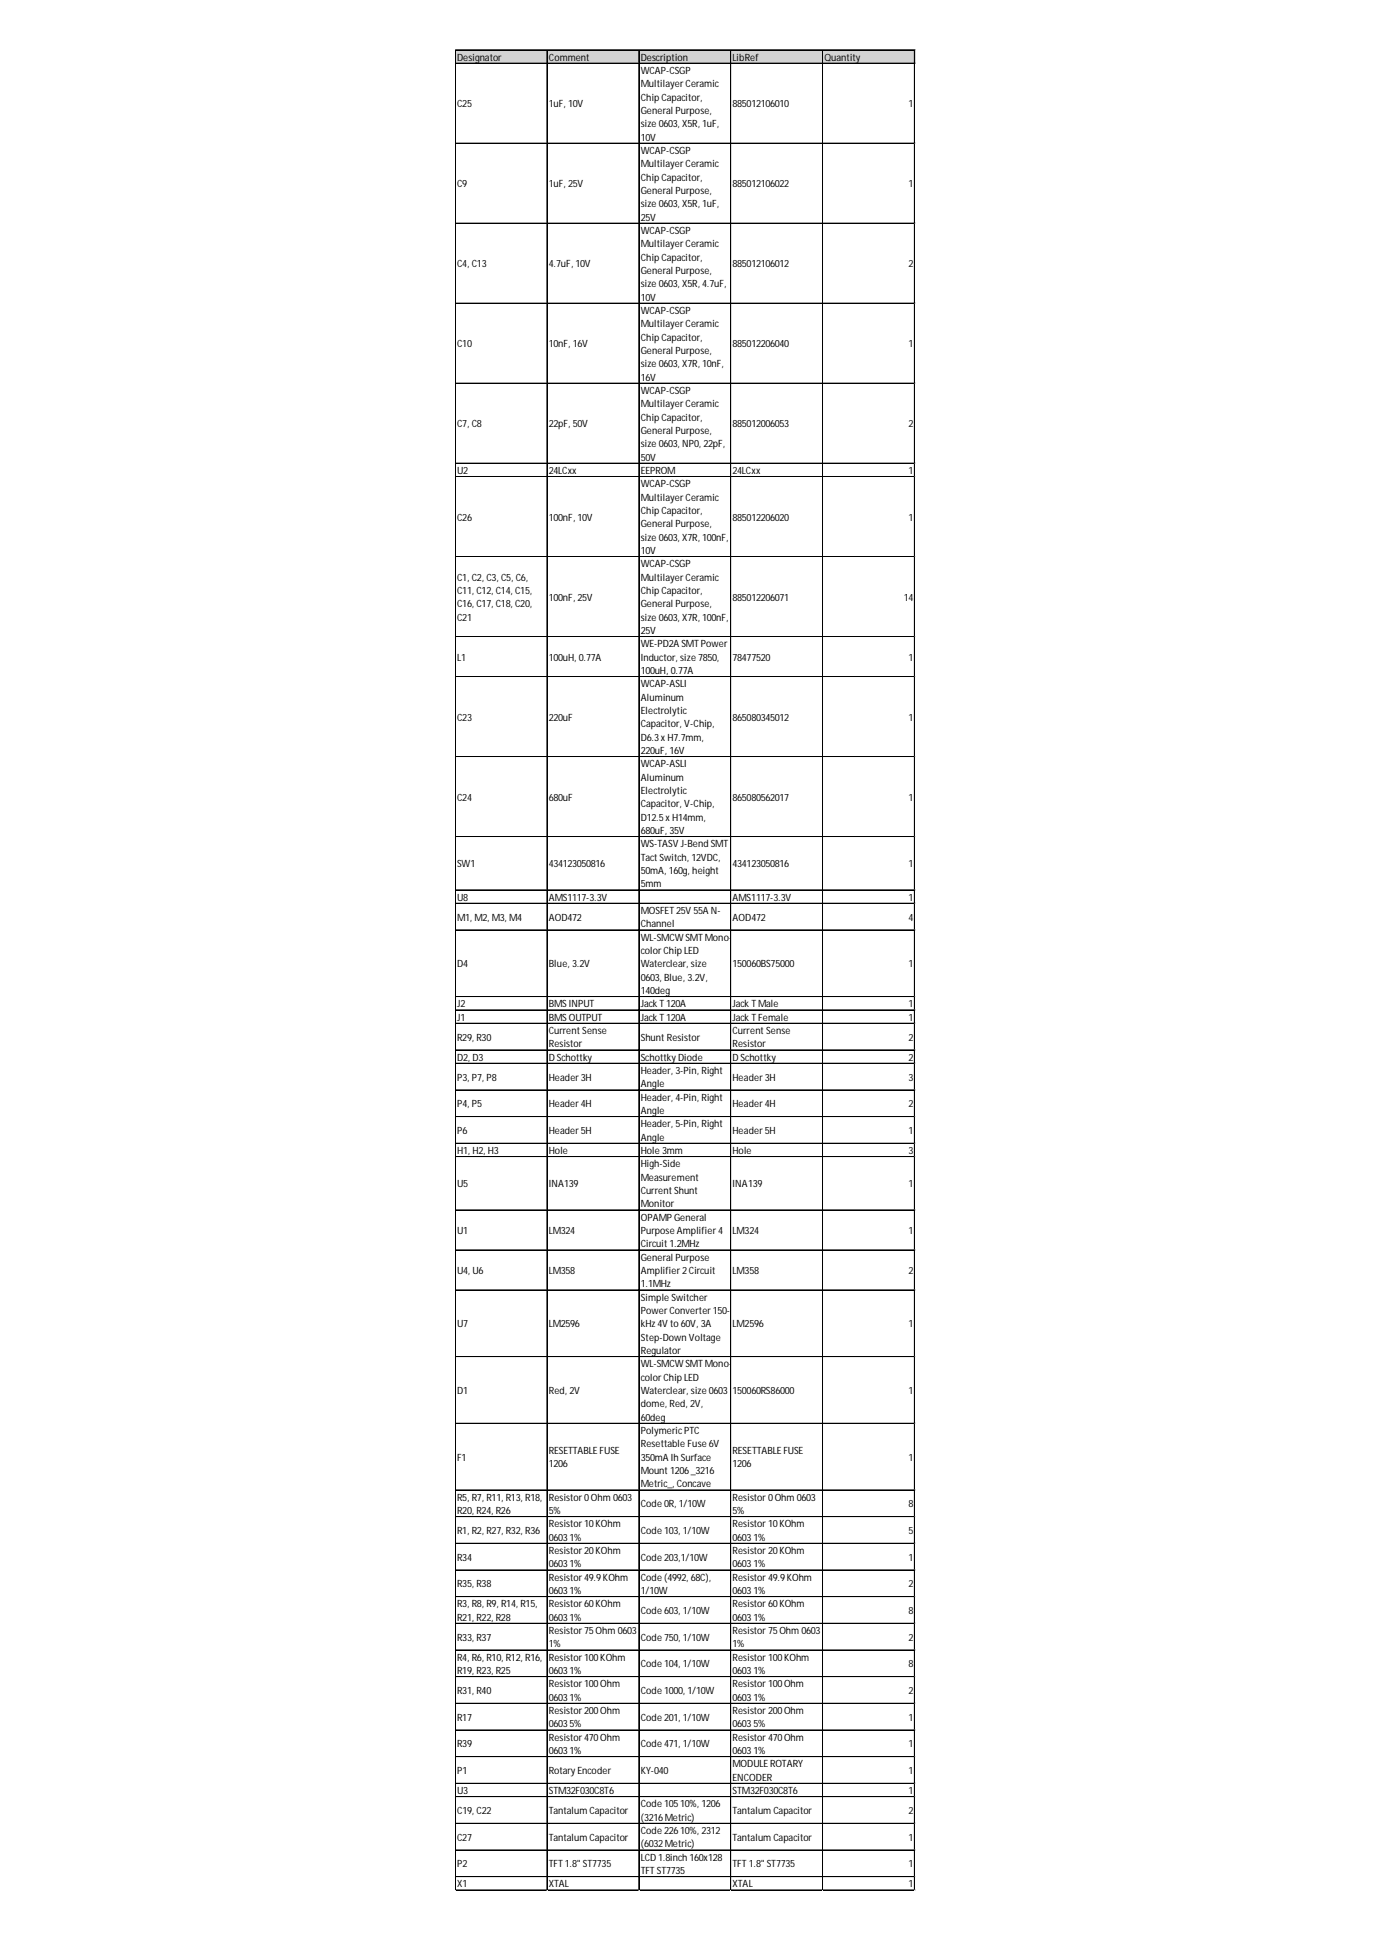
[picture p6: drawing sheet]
<svg xmlns="http://www.w3.org/2000/svg" width="210mm" height="297mm" viewBox="0 0 210 297" stroke-linecap="round" stroke-linejoin="round" font-family="sans-serif">
<defs><g id="words">
<g font-size="1.5">
<text x="69.8" y="9.3">Designator</text>
<text x="83.9" y="9.3">Comment</text>
<text x="97.9" y="9.3">Description</text>
<text x="97.9" y="11.3">WCAP-CSGP</text>
<text x="111.9" y="9.3">LibRef</text>
<text x="126" y="9.3">Quantity</text>
<text x="69.8" y="16.4">C25</text>
<text x="83.9" y="16.4">1uF, 10V</text>
<text x="97.9" y="13.3">Multilayer Ceramic</text>
<text x="97.9" y="15.4">Chip Capacitor,</text>
<text x="97.9" y="17.4">General Purpose,</text>
<text x="111.9" y="16.4">885012106010</text>
<text x="138.8" y="16.4">1</text>
<text x="97.9" y="19.5">size 0603, X5R, 1uF,</text>
<text x="97.9" y="21.5">10V</text>
<text x="97.9" y="23.5">WCAP-CSGP</text>
<text x="69.8" y="28.6">C9</text>
<text x="83.9" y="28.6">1uF, 25V</text>
<text x="97.9" y="25.6">Multilayer Ceramic</text>
<text x="97.9" y="27.6">Chip Capacitor,</text>
<text x="97.9" y="29.6">General Purpose,</text>
<text x="111.9" y="28.6">885012106022</text>
<text x="138.8" y="28.6">1</text>
<text x="97.9" y="31.7">size 0603, X5R, 1uF,</text>
<text x="97.9" y="33.7">25V</text>
<text x="97.9" y="35.8">WCAP-CSGP</text>
<text x="69.8" y="40.8">C4, C13</text>
<text x="83.9" y="40.8">4.7uF, 10V</text>
<text x="97.9" y="37.8">Multilayer Ceramic</text>
<text x="97.9" y="39.8">Chip Capacitor,</text>
<text x="97.9" y="41.9">General Purpose,</text>
<text x="111.9" y="40.8">885012106012</text>
<text x="138.8" y="40.8">2</text>
<text x="97.9" y="43.9">size 0603, X5R, 4.7uF,</text>
<text x="97.9" y="45.9">10V</text>
<text x="97.9" y="48">WCAP-CSGP</text>
<text x="69.8" y="53.1">C10</text>
<text x="83.9" y="53.1">10nF, 16V</text>
<text x="97.9" y="50">Multilayer Ceramic</text>
<text x="97.9" y="52.1">Chip Capacitor,</text>
<text x="111.9" y="53.1">885012206040</text>
<text x="138.8" y="53.1">1</text>
<text x="97.9" y="54.1">General Purpose,</text>
<text x="97.9" y="56.1">size 0603, X7R, 10nF,</text>
<text x="97.9" y="58.2">16V</text>
<text x="69.8" y="65.3">C7, C8</text>
<text x="83.9" y="65.3">22pF, 50V</text>
<text x="97.9" y="60.2">WCAP-CSGP</text>
<text x="97.9" y="62.2">Multilayer Ceramic</text>
<text x="97.9" y="64.3">Chip Capacitor,</text>
<text x="111.9" y="65.3">885012006053</text>
<text x="138.8" y="65.3">2</text>
<text x="97.9" y="66.3">General Purpose,</text>
<text x="97.9" y="68.4">size 0603, NP0, 22pF,</text>
<text x="97.9" y="70.4">50V</text>
<text x="69.8" y="72.4">U2</text>
<text x="83.9" y="72.4">24LCxx</text>
<text x="97.9" y="72.4">EEPROM</text>
<text x="97.9" y="74.5">WCAP-CSGP</text>
<text x="97.9" y="76.5">Multilayer Ceramic</text>
<text x="111.9" y="72.4">24LCxx</text>
<text x="138.8" y="72.4">1</text>
<text x="69.8" y="79.6">C26</text>
<text x="83.9" y="79.6">100nF, 10V</text>
<text x="97.9" y="78.5">Chip Capacitor,</text>
<text x="97.9" y="80.6">General Purpose,</text>
<text x="97.9" y="82.6">size 0603, X7R, 100nF,</text>
<text x="111.9" y="79.6">885012206020</text>
<text x="138.8" y="79.6">1</text>
<text x="69.8" y="88.7">C1, C2, C3, C5, C6,</text>
<text x="97.9" y="84.7">10V</text>
<text x="97.9" y="86.7">WCAP-CSGP</text>
<text x="97.9" y="88.7">Multilayer Ceramic</text>
<text x="69.8" y="90.8">C11, C12, C14, C15,</text>
<text x="69.8" y="92.8">C16, C17, C18, C20,</text>
<text x="69.8" y="94.8">C21</text>
<text x="83.9" y="91.8">100nF, 25V</text>
<text x="97.9" y="90.8">Chip Capacitor,</text>
<text x="97.9" y="92.8">General Purpose,</text>
<text x="97.9" y="94.8">size 0603, X7R, 100nF,</text>
<text x="111.9" y="91.8">885012206071</text>
<text x="138.1" y="91.8">14</text>
<text x="69.8" y="101">L1</text>
<text x="83.9" y="101">100uH, 0.77A</text>
<text x="97.9" y="96.9">25V</text>
<text x="97.9" y="98.9">WE-PD2A SMT Power</text>
<text x="97.9" y="101">Inductor, size 7850,</text>
<text x="111.9" y="101">78477520</text>
<text x="138.8" y="101">1</text>
<text x="97.9" y="103">100uH, 0.77A</text>
<text x="97.9" y="105">WCAP-ASLI</text>
<text x="97.9" y="107.1">Aluminum</text>
<text x="69.8" y="110.1">C23</text>
<text x="83.9" y="110.1">220uF</text>
<text x="97.9" y="109.1">Electrolytic</text>
<text x="97.9" y="111.1">Capacitor, V-Chip,</text>
<text x="97.9" y="113.2">D6.3x H7.7mm,</text>
<text x="111.9" y="110.1">865080345012</text>
<text x="138.8" y="110.1">1</text>
<text x="97.9" y="115.2">220uF, 16V</text>
<text x="97.9" y="117.3">WCAP-ASLI</text>
<text x="97.9" y="119.3">Aluminum</text>
<text x="69.8" y="122.3">C24</text>
<text x="83.9" y="122.3">680uF</text>
<text x="97.9" y="121.3">Electrolytic</text>
<text x="97.9" y="123.4">Capacitor, V-Chip,</text>
<text x="97.9" y="125.4">D12.5x H14mm,</text>
<text x="111.9" y="122.3">865080562017</text>
<text x="138.8" y="122.3">1</text>
<text x="97.9" y="127.4">680uF, 35V</text>
<text x="97.9" y="129.5">WS-TASV J-Bend SMT</text>
<text x="97.9" y="131.5">Tact Switch, 12VDC,</text>
<text x="69.8" y="132.5">SW1</text>
<text x="69.8" y="137.6">U8</text>
<text x="83.9" y="132.5">434123050816</text>
<text x="83.9" y="137.6">AMS1117-3.3V</text>
<text x="97.9" y="133.6">50mA, 160g, height</text>
<text x="97.9" y="135.6">5mm</text>
<text x="111.9" y="132.5">434123050816</text>
<text x="111.9" y="137.6">AMS1117-3.3V</text>
<text x="138.8" y="132.5">1</text>
<text x="138.8" y="137.6">1</text>
<text x="69.8" y="140.7">M1, M2, M3, M4</text>
<text x="83.9" y="140.7">AOD472</text>
<text x="97.9" y="139.7">MOSFET 25V 55A N-</text>
<text x="97.9" y="141.7">Channel</text>
<text x="97.9" y="143.7">WL-SMCW SMT Mono-</text>
<text x="111.9" y="140.7">AOD472</text>
<text x="138.8" y="140.7">4</text>
<text x="69.8" y="147.8">D4</text>
<text x="83.9" y="147.8">Blue, 3.2V</text>
<text x="97.9" y="145.8">color Chip LED</text>
<text x="97.9" y="147.8">Waterclear, size</text>
<text x="97.9" y="149.9">0603, Blue, 3.2V,</text>
<text x="111.9" y="147.8">150060BS75000</text>
<text x="138.8" y="147.8">1</text>
<text x="69.8" y="153.9">J2</text>
<text x="69.8" y="156">J1</text>
<text x="83.9" y="153.9">BMS INPUT</text>
<text x="83.9" y="156">BMS OUTPUT</text>
<text x="97.9" y="151.9">140deg</text>
<text x="97.9" y="153.9">Jack T 120A</text>
<text x="97.9" y="156">Jack T 120A</text>
<text x="111.9" y="153.9">Jack T Male</text>
<text x="111.9" y="156">Jack T Female</text>
<text x="138.8" y="153.9">1</text>
<text x="138.8" y="156">1</text>
<text x="69.8" y="159">R29, R30</text>
<text x="83.9" y="158">Current Sense</text>
<text x="83.9" y="160">Resistor</text>
<text x="97.9" y="159">Shunt Resistor</text>
<text x="111.9" y="158">Current Sense</text>
<text x="111.9" y="160">Resistor</text>
<text x="138.8" y="159">2</text>
<text x="69.8" y="162.1">D2, D3</text>
<text x="69.8" y="165.1">P3, P7, P8</text>
<text x="83.9" y="162.1">D Schottky</text>
<text x="83.9" y="165.1">Header 3H</text>
<text x="97.9" y="162.1">Schottky Diode</text>
<text x="97.9" y="164.1">Header, 3-Pin, Right</text>
<text x="97.9" y="166.2">Angle</text>
<text x="111.9" y="162.1">D Schottky</text>
<text x="111.9" y="165.1">Header 3H</text>
<text x="138.8" y="162.1">2</text>
<text x="138.8" y="165.1">3</text>
<text x="69.8" y="169.2">P4, P5</text>
<text x="69.8" y="173.3">P6</text>
<text x="83.9" y="169.2">Header 4H</text>
<text x="83.9" y="173.3">Header 5H</text>
<text x="97.9" y="168.2">Header, 4-Pin, Right</text>
<text x="97.9" y="170.2">Angle</text>
<text x="97.9" y="172.3">Header, 5-Pin, Right</text>
<text x="111.9" y="169.2">Header 4H</text>
<text x="111.9" y="173.3">Header 5H</text>
<text x="138.8" y="169.2">2</text>
<text x="138.8" y="173.3">1</text>
<text x="69.8" y="176.3">H1, H2, H3</text>
<text x="83.9" y="176.3">Hole</text>
<text x="97.9" y="174.3">Angle</text>
<text x="97.9" y="176.3">Hole 3mm</text>
<text x="97.9" y="178.4">High-Side</text>
<text x="111.9" y="176.3">Hole</text>
<text x="138.8" y="176.3">3</text>
<text x="69.8" y="181.4">U5</text>
<text x="83.9" y="181.4">INA139</text>
<text x="97.9" y="180.4">Measurement</text>
<text x="97.9" y="182.5">Current Shunt</text>
<text x="97.9" y="184.5">Monitor</text>
<text x="111.9" y="181.4">INA139</text>
<text x="138.8" y="181.4">1</text>
<text x="69.8" y="188.6">U1</text>
<text x="83.9" y="188.6">LM324</text>
<text x="97.9" y="186.5">OPAMP General</text>
<text x="97.9" y="188.6">Purpose Amplifier 4</text>
<text x="97.9" y="190.6">Circuit 1.2MHz</text>
<text x="111.9" y="188.6">LM324</text>
<text x="138.8" y="188.6">1</text>
<text x="69.8" y="194.7">U4, U6</text>
<text x="83.9" y="194.7">LM358</text>
<text x="97.9" y="192.6">General Purpose</text>
<text x="97.9" y="194.7">Amplifier 2Circuit</text>
<text x="97.9" y="196.7">1.1MHz</text>
<text x="111.9" y="194.7">LM358</text>
<text x="138.8" y="194.7">2</text>
<text x="69.8" y="202.8">U7</text>
<text x="83.9" y="202.8">LM2596</text>
<text x="97.9" y="198.8">Simple Switcher</text>
<text x="97.9" y="200.8">Power Converter 150-</text>
<text x="97.9" y="202.8">kHz 4V to 60V, 3A</text>
<text x="111.9" y="202.8">LM2596</text>
<text x="138.8" y="202.8">1</text>
<text x="97.9" y="204.9">Step-Down Voltage</text>
<text x="97.9" y="206.9">Regulator</text>
<text x="97.9" y="208.9">WL-SMCW SMT Mono-</text>
<text x="69.8" y="213">D1</text>
<text x="83.9" y="213">Red, 2V</text>
<text x="97.9" y="211">color Chip LED</text>
<text x="97.9" y="213">Waterclear, size 0603</text>
<text x="97.9" y="215.1">dome, Red, 2V,</text>
<text x="111.9" y="213">150060RS86000</text>
<text x="138.8" y="213">1</text>
<text x="97.9" y="217.1">60deg</text>
<text x="97.9" y="219.1">PolymericPTC</text>
<text x="97.9" y="221.2">Resettable Fuse 6V</text>
<text x="69.8" y="223.2">F1</text>
<text x="83.9" y="222.2">RESETTABLE FUSE</text>
<text x="83.9" y="224.2">1206</text>
<text x="97.9" y="223.2">350mA Ih Surface</text>
<text x="97.9" y="225.2">Mount 1206_3216</text>
<text x="97.9" y="227.3">Metric_, Concave</text>
<text x="111.9" y="222.2">RESETTABLE FUSE</text>
<text x="111.9" y="224.2">1206</text>
<text x="138.8" y="223.2">1</text>
<text x="69.8" y="229.3">R5, R7, R11, R13, R18,</text>
<text x="69.8" y="231.4">R20, R24, R26</text>
<text x="83.9" y="229.3">Resistor 0Ohm 0603</text>
<text x="83.9" y="231.4">5%</text>
<text x="83.9" y="233.4">Resistor 10KOhm</text>
<text x="97.9" y="230.3">Code 0R, 1/10W</text>
<text x="111.9" y="229.3">Resistor 0Ohm 0603</text>
<text x="111.9" y="231.4">5%</text>
<text x="111.9" y="233.4">Resistor 10KOhm</text>
<text x="138.8" y="230.3">8</text>
<text x="69.8" y="234.4">R1, R2, R27, R32, R36</text>
<text x="69.8" y="238.5">R34</text>
<text x="83.9" y="235.4">06031%</text>
<text x="83.9" y="237.5">Resistor 20KOhm</text>
<text x="83.9" y="239.5">06031%</text>
<text x="97.9" y="234.4">Code 103, 1/10W</text>
<text x="97.9" y="238.5">Code 203,1/10W</text>
<text x="111.9" y="235.4">06031%</text>
<text x="111.9" y="237.5">Resistor 20KOhm</text>
<text x="111.9" y="239.5">06031%</text>
<text x="138.8" y="234.4">5</text>
<text x="138.8" y="238.5">1</text>
<text x="69.8" y="242.6">R35, R38</text>
<text x="69.8" y="245.6">R3, R8, R9, R14, R15,</text>
<text x="83.9" y="241.5">Resistor 49.9KOhm</text>
<text x="83.9" y="243.6">06031%</text>
<text x="83.9" y="245.6">Resistor 60KOhm</text>
<text x="97.9" y="241.5">Code (4992, 68C),</text>
<text x="97.9" y="243.6">1/10W</text>
<text x="111.9" y="241.5">Resistor 49.9KOhm</text>
<text x="111.9" y="243.6">06031%</text>
<text x="111.9" y="245.6">Resistor 60KOhm</text>
<text x="138.8" y="242.6">2</text>
<text x="69.8" y="247.7">R21, R22, R28</text>
<text x="69.8" y="250.7">R33, R37</text>
<text x="83.9" y="247.7">06031%</text>
<text x="83.9" y="249.7">Resistor 75Ohm 0603</text>
<text x="83.9" y="251.7">1%</text>
<text x="97.9" y="246.6">Code 603, 1/10W</text>
<text x="97.9" y="250.7">Code 750, 1/10W</text>
<text x="111.9" y="247.7">06031%</text>
<text x="111.9" y="249.7">Resistor 75Ohm 0603</text>
<text x="111.9" y="251.7">1%</text>
<text x="138.8" y="246.6">8</text>
<text x="138.8" y="250.7">2</text>
<text x="69.8" y="253.8">R4, R6, R10, R12, R16,</text>
<text x="69.8" y="255.8">R19, R23, R25</text>
<text x="83.9" y="253.8">Resistor 100KOhm</text>
<text x="83.9" y="255.8">06031%</text>
<text x="83.9" y="257.8">Resistor 100Ohm</text>
<text x="97.9" y="254.8">Code 104, 1/10W</text>
<text x="111.9" y="253.8">Resistor 100KOhm</text>
<text x="111.9" y="255.8">06031%</text>
<text x="111.9" y="257.8">Resistor 100Ohm</text>
<text x="138.8" y="254.8">8</text>
<text x="69.8" y="258.9">R31, R40</text>
<text x="69.8" y="262.9">R17</text>
<text x="83.9" y="259.9">06031%</text>
<text x="83.9" y="261.9">Resistor 200Ohm</text>
<text x="83.9" y="264">06035%</text>
<text x="97.9" y="258.9">Code 1000, 1/10W</text>
<text x="97.9" y="262.9">Code 201, 1/10W</text>
<text x="111.9" y="259.9">06031%</text>
<text x="111.9" y="261.9">Resistor 200Ohm</text>
<text x="111.9" y="264">06035%</text>
<text x="138.8" y="258.9">2</text>
<text x="138.8" y="262.9">1</text>
<text x="69.8" y="267">R39</text>
<text x="83.9" y="266">Resistor 470Ohm</text>
<text x="83.9" y="268">06031%</text>
<text x="97.9" y="267">Code 471, 1/10W</text>
<text x="111.9" y="266">Resistor 470Ohm</text>
<text x="111.9" y="268">06031%</text>
<text x="138.8" y="267">1</text>
<text x="69.8" y="271.1">P1</text>
<text x="69.8" y="274.1">U3</text>
<text x="83.9" y="271.1">Rotary Encoder</text>
<text x="83.9" y="274.1">STM32F030C8T6</text>
<text x="97.9" y="271.1">KY-040</text>
<text x="111.9" y="270.1">MODULE ROTARY</text>
<text x="111.9" y="272.1">ENCODER</text>
<text x="111.9" y="274.1">STM32F030C8T6</text>
<text x="138.8" y="271.1">1</text>
<text x="138.8" y="274.1">1</text>
<text x="69.8" y="277.2">C19, C22</text>
<text x="69.8" y="281.3">C27</text>
<text x="83.9" y="277.2">Tantalum Capacitor</text>
<text x="83.9" y="281.3">Tantalum Capacitor</text>
<text x="97.9" y="276.2">Code 10510%, 1206</text>
<text x="97.9" y="278.2">(3216Metric)</text>
<text x="97.9" y="280.3">Code 22610%, 2312</text>
<text x="111.9" y="277.2">Tantalum Capacitor</text>
<text x="111.9" y="281.3">Tantalum Capacitor</text>
<text x="138.8" y="277.2">2</text>
<text x="138.8" y="281.3">1</text>
<text x="69.8" y="285.3">P2</text>
<text x="83.9" y="285.3">TFT 1.8&quot; ST7735</text>
<text x="97.9" y="282.3">(6032Metric)</text>
<text x="97.9" y="284.3">LCD 1.8inch 160x128</text>
<text x="97.9" y="286.4">TFT ST7735</text>
<text x="111.9" y="285.3">TFT 1.8&quot; ST7735</text>
<text x="138.8" y="285.3">1</text>
<text x="69.8" y="288.4">X1</text>
<text x="83.9" y="288.4">XTAL</text>
<text x="111.9" y="288.4">XTAL</text>
<text x="138.8" y="288.4">1</text>
</g>
</g></defs>
<path d="M69.6 7.7h70.2v2h-70.2z" fill="#d3d3d3"/>
<g fill="none" stroke="#000" stroke-width=".15">
<path d="M69.5 7.6v281.3M69.6 7.6v281.3M69.6 7.6h70.2M69.6 7.7h70.2M69.6 9.6h70.2M69.6 9.7h70.2M83.6 7.7v281.2M97.6 7.7v281.2M111.6 7.7v281.2M111.7 7.7v281.2M125.7 7.7v281.2M139.7 7.7v281.2"/>
<path d="M69.6 21.9h70.2M69.6 34.1h70.2M69.6 46.3h70.2M69.6 46.4h70.2M69.6 58.5h70.2M69.6 58.6h70.2M69.6 70.8h70.2M69.6 72.8h70.2M69.6 72.9h70.2M69.6 85h70.2M69.6 85.1h70.2M69.6 97.3h70.2"/>
<path d="M69.6 103.4h70.2M69.6 115.6h70.2M69.6 127.8h70.2M69.6 127.9h70.2M69.6 136h70.2M69.6 138h70.2M69.6 138.1h70.2M69.6 142.1h70.2M69.6 152.3h70.2M69.6 154.3h70.2M69.6 154.4h70.2M69.6 156.3h70.2"/>
<path d="M69.6 156.4h70.2M69.6 160.4h70.2M69.6 160.5h70.2M69.6 162.5h70.2M69.6 166.5h70.2M69.6 166.6h70.2M69.6 170.6h70.2M69.6 170.7h70.2M69.6 174.7h70.2M69.6 176.7h70.2M69.6 176.8h70.2M69.6 184.9h70.2"/>
<path d="M69.6 191h70.2M69.6 197.1h70.2M69.6 207.3h70.2M69.6 217.5h70.2M69.6 227.7h70.2M69.6 231.7h70.2M69.6 231.8h70.2M69.6 235.8h70.2M69.6 235.9h70.2M69.6 239.9h70.2M69.6 244h70.2M69.6 248h70.2"/>
<path d="M69.6 248.1h70.2M69.6 252.1h70.2M69.6 252.2h70.2M69.6 256.2h70.2M69.6 260.3h70.2M69.6 264.3h70.2M69.6 264.4h70.2M69.6 268.4h70.2M69.6 268.5h70.2M69.6 272.5h70.2M69.6 274.5h70.2M69.6 274.6h70.2"/>
<path d="M69.6 278.6h70.2M69.6 282.7h70.2M69.6 286.7h70.2M69.6 286.8h70.2M69.6 288.8h70.2"/>
</g>
<path d="M69.5 288.9h.1" fill="none" stroke="#e0e0e0" stroke-width=".15"/>
<path d="M69.5 288.9h.1z" fill="#e0e0e0"/>
<path d="M83.6 288.9h.1" fill="none" stroke="#e0e0e0" stroke-width=".15"/>
<path d="M83.6 288.9h.1z" fill="#e0e0e0"/>
<path d="M97.6 288.9h.1" fill="none" stroke="#e0e0e0" stroke-width=".15"/>
<path d="M97.6 288.9h.1z" fill="#e0e0e0"/>
<path d="M111.6 288.9h.1" fill="none" stroke="#e0e0e0" stroke-width=".15"/>
<path d="M111.6 288.9h.1z" fill="#e0e0e0"/>
<path d="M125.7 288.9h.1" fill="none" stroke="#e0e0e0" stroke-width=".15"/>
<path d="M125.7 288.9h.1z" fill="#e0e0e0"/>
<path d="M139.7 288.9h.1" fill="none" stroke="#e0e0e0" stroke-width=".15"/>
<path d="M139.7 288.9h.1z" fill="#e0e0e0"/>
<path d="M139.8 21.9h.1" fill="none" stroke="#e0e0e0" stroke-width=".15"/>
<path d="M139.8 21.9v.1z" fill="#e0e0e0"/>
<path d="M139.8 34.1h.1" fill="none" stroke="#e0e0e0" stroke-width=".15"/>
<path d="M139.8 34.1v.1z" fill="#e0e0e0"/>
<path d="M139.8 46.3h.1" fill="none" stroke="#e0e0e0" stroke-width=".15"/>
<path d="M139.8 46.3v.1z" fill="#e0e0e0"/>
<path d="M139.8 58.5h.1" fill="none" stroke="#e0e0e0" stroke-width=".15"/>
<path d="M139.8 58.5v.1z" fill="#e0e0e0"/>
<path d="M139.8 70.8h.1" fill="none" stroke="#e0e0e0" stroke-width=".15"/>
<path d="M139.8 70.8v.1z" fill="#e0e0e0"/>
<path d="M139.8 72.8h.1" fill="none" stroke="#e0e0e0" stroke-width=".15"/>
<path d="M139.8 72.8v.1z" fill="#e0e0e0"/>
<path d="M139.8 85h.1" fill="none" stroke="#e0e0e0" stroke-width=".15"/>
<path d="M139.8 85v.1z" fill="#e0e0e0"/>
<path d="M139.8 97.3h.1" fill="none" stroke="#e0e0e0" stroke-width=".15"/>
<path d="M139.8 97.3v.1z" fill="#e0e0e0"/>
<path d="M139.8 103.4h.1" fill="none" stroke="#e0e0e0" stroke-width=".15"/>
<path d="M139.8 103.4v.1z" fill="#e0e0e0"/>
<path d="M139.8 115.6h.1" fill="none" stroke="#e0e0e0" stroke-width=".15"/>
<path d="M139.8 115.6v.1z" fill="#e0e0e0"/>
<path d="M139.8 127.8h.1" fill="none" stroke="#e0e0e0" stroke-width=".15"/>
<path d="M139.8 127.8v.1z" fill="#e0e0e0"/>
<path d="M139.8 136h.1" fill="none" stroke="#e0e0e0" stroke-width=".15"/>
<path d="M139.8 136v.1z" fill="#e0e0e0"/>
<path d="M139.8 138h.1" fill="none" stroke="#e0e0e0" stroke-width=".15"/>
<path d="M139.8 138v.1z" fill="#e0e0e0"/>
<path d="M139.8 142.1h.1" fill="none" stroke="#e0e0e0" stroke-width=".15"/>
<path d="M139.8 142.1v.1z" fill="#e0e0e0"/>
<path d="M139.8 152.3h.1" fill="none" stroke="#e0e0e0" stroke-width=".15"/>
<path d="M139.8 152.3v.1z" fill="#e0e0e0"/>
<path d="M139.8 154.3h.1" fill="none" stroke="#e0e0e0" stroke-width=".15"/>
<path d="M139.8 154.3v.1z" fill="#e0e0e0"/>
<path d="M139.8 156.3h.1" fill="none" stroke="#e0e0e0" stroke-width=".15"/>
<path d="M139.8 156.3v.1z" fill="#e0e0e0"/>
<path d="M139.8 160.4h.1" fill="none" stroke="#e0e0e0" stroke-width=".15"/>
<path d="M139.8 160.4v.1z" fill="#e0e0e0"/>
<path d="M139.8 162.5h.1" fill="none" stroke="#e0e0e0" stroke-width=".15"/>
<path d="M139.8 162.5v.1z" fill="#e0e0e0"/>
<path d="M139.8 166.5h.1" fill="none" stroke="#e0e0e0" stroke-width=".15"/>
<path d="M139.8 166.5v.1z" fill="#e0e0e0"/>
<path d="M139.8 170.6h.1" fill="none" stroke="#e0e0e0" stroke-width=".15"/>
<path d="M139.8 170.6v.1z" fill="#e0e0e0"/>
<path d="M139.8 174.7h.1" fill="none" stroke="#e0e0e0" stroke-width=".15"/>
<path d="M139.8 174.7v.1z" fill="#e0e0e0"/>
<path d="M139.8 176.7h.1" fill="none" stroke="#e0e0e0" stroke-width=".15"/>
<path d="M139.8 176.7v.1z" fill="#e0e0e0"/>
<path d="M139.8 184.9h.1" fill="none" stroke="#e0e0e0" stroke-width=".15"/>
<path d="M139.8 184.9v.1z" fill="#e0e0e0"/>
<path d="M139.8 191h.1" fill="none" stroke="#e0e0e0" stroke-width=".15"/>
<path d="M139.8 191v.1z" fill="#e0e0e0"/>
<path d="M139.8 197.1h.1" fill="none" stroke="#e0e0e0" stroke-width=".15"/>
<path d="M139.8 197.1v.1z" fill="#e0e0e0"/>
<path d="M139.8 207.3h.1" fill="none" stroke="#e0e0e0" stroke-width=".15"/>
<path d="M139.8 207.3v.1z" fill="#e0e0e0"/>
<path d="M139.8 217.5h.1" fill="none" stroke="#e0e0e0" stroke-width=".15"/>
<path d="M139.8 217.5v.1z" fill="#e0e0e0"/>
<path d="M139.8 227.7h.1" fill="none" stroke="#e0e0e0" stroke-width=".15"/>
<path d="M139.8 227.7v.1z" fill="#e0e0e0"/>
<path d="M139.8 231.7h.1" fill="none" stroke="#e0e0e0" stroke-width=".15"/>
<path d="M139.8 231.7v.1z" fill="#e0e0e0"/>
<path d="M139.8 235.8h.1" fill="none" stroke="#e0e0e0" stroke-width=".15"/>
<path d="M139.8 235.8v.1z" fill="#e0e0e0"/>
<path d="M139.8 239.9h.1" fill="none" stroke="#e0e0e0" stroke-width=".15"/>
<path d="M139.8 239.9v.1z" fill="#e0e0e0"/>
<path d="M139.8 244h.1" fill="none" stroke="#e0e0e0" stroke-width=".15"/>
<path d="M139.8 244v.1z" fill="#e0e0e0"/>
<path d="M139.8 248h.1" fill="none" stroke="#e0e0e0" stroke-width=".15"/>
<path d="M139.8 248v.1z" fill="#e0e0e0"/>
<path d="M139.8 252.1h.1" fill="none" stroke="#e0e0e0" stroke-width=".15"/>
<path d="M139.8 252.1v.1z" fill="#e0e0e0"/>
<path d="M139.8 256.2h.1" fill="none" stroke="#e0e0e0" stroke-width=".15"/>
<path d="M139.8 256.2v.1z" fill="#e0e0e0"/>
<path d="M139.8 260.3h.1" fill="none" stroke="#e0e0e0" stroke-width=".15"/>
<path d="M139.8 260.3v.1z" fill="#e0e0e0"/>
<path d="M139.8 264.3h.1" fill="none" stroke="#e0e0e0" stroke-width=".15"/>
<path d="M139.8 264.3v.1z" fill="#e0e0e0"/>
<path d="M139.8 268.4h.1" fill="none" stroke="#e0e0e0" stroke-width=".15"/>
<path d="M139.8 268.4v.1z" fill="#e0e0e0"/>
<path d="M139.8 272.5h.1" fill="none" stroke="#e0e0e0" stroke-width=".15"/>
<path d="M139.8 272.5v.1z" fill="#e0e0e0"/>
<path d="M139.8 274.5h.1" fill="none" stroke="#e0e0e0" stroke-width=".15"/>
<path d="M139.8 274.5v.1z" fill="#e0e0e0"/>
<path d="M139.8 278.6h.1" fill="none" stroke="#e0e0e0" stroke-width=".15"/>
<path d="M139.8 278.6v.1z" fill="#e0e0e0"/>
<path d="M139.8 282.7h.1" fill="none" stroke="#e0e0e0" stroke-width=".15"/>
<path d="M139.8 282.7v.1z" fill="#e0e0e0"/>
<path d="M139.8 286.7h.1" fill="none" stroke="#e0e0e0" stroke-width=".15"/>
<path d="M139.8 286.7v.1z" fill="#e0e0e0"/>
<path d="M139.8 288.8h.1" fill="none" stroke="#e0e0e0" stroke-width=".15"/>
<path d="M139.8 288.8v.1z" fill="#e0e0e0"/>
<use href="#words"/>
</svg>
